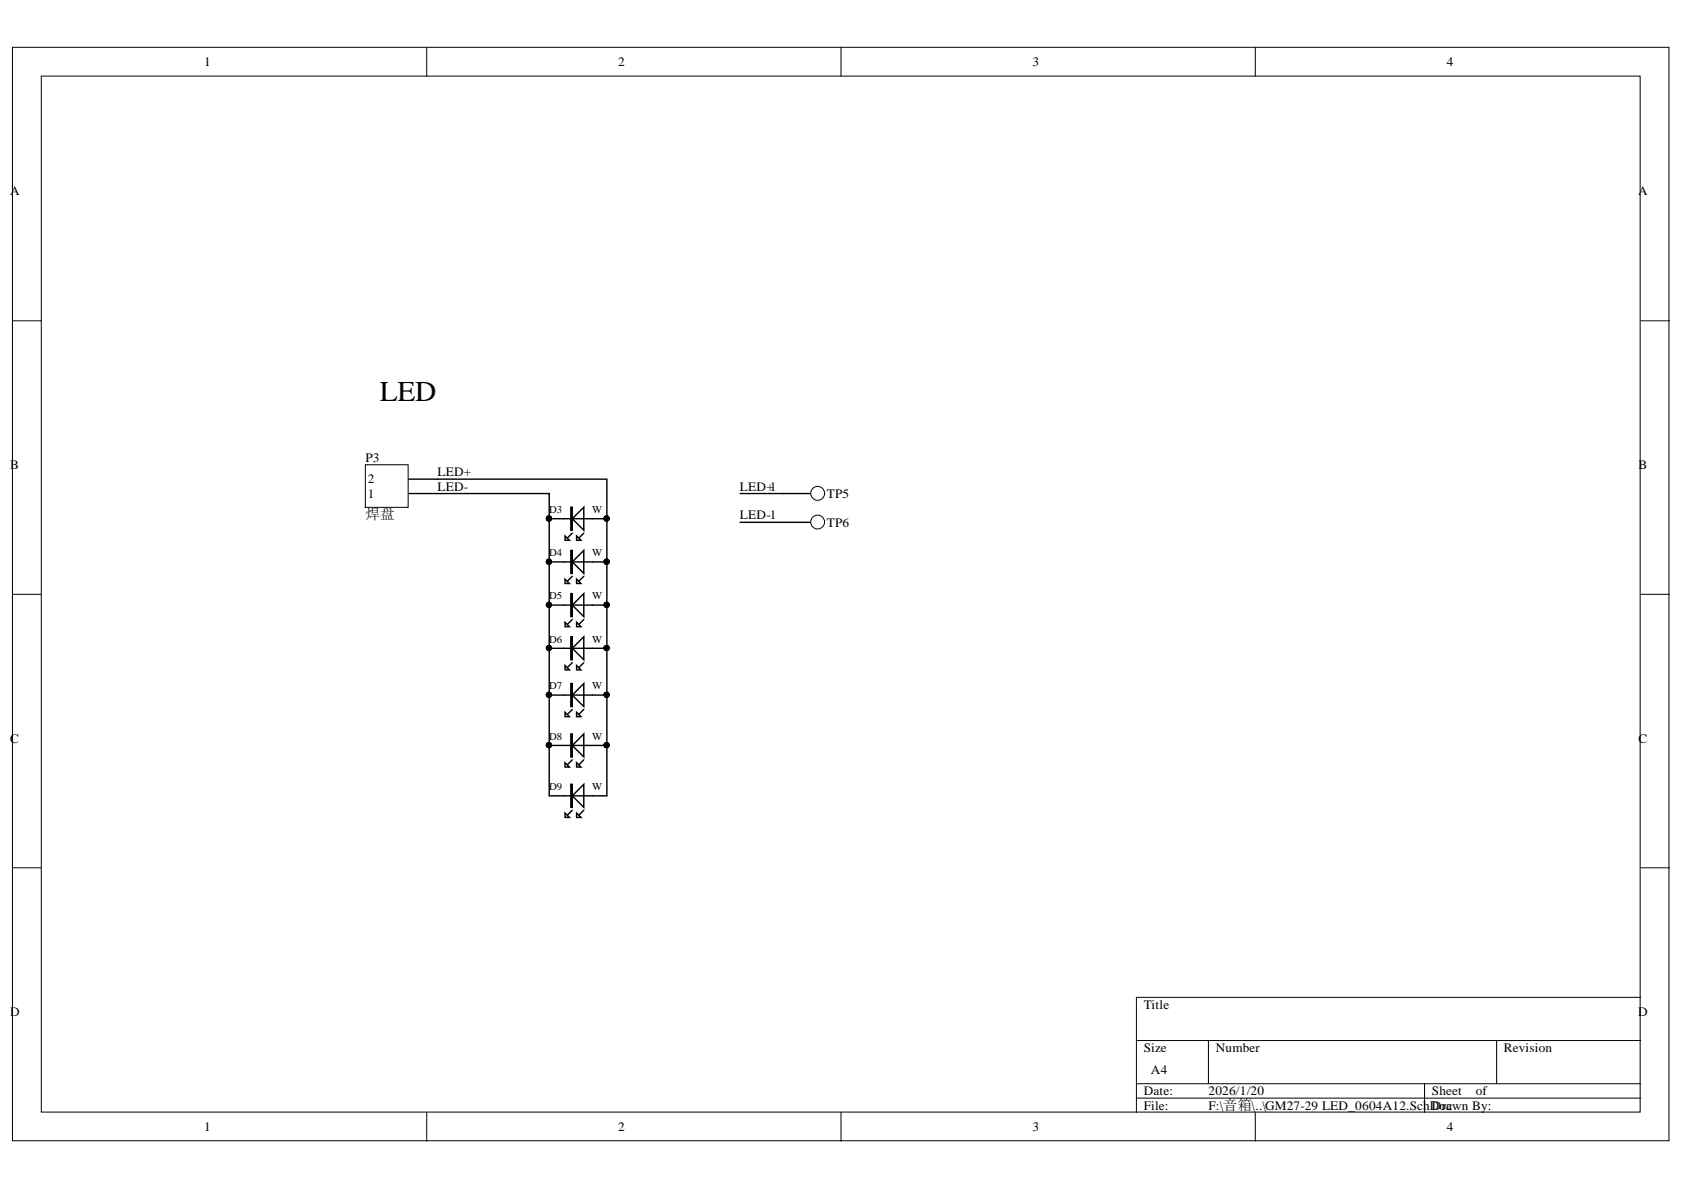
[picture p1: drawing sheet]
<svg xmlns="http://www.w3.org/2000/svg" width="297mm" height="210mm" viewBox="0 0 297 210" stroke-linecap="round" stroke-linejoin="round" font-family="sans-serif">
<defs><g id="words">
<text font-size="5.1" x="67" y="70.7">LED</text>
<text font-size="2.5" x="64.5" y="91.6">焊盘</text>
<g font-size="2.3">
<text x="36" y="11.7">1</text>
<text x="109" y="11.7">2</text>
<text x="182.1" y="11.7">3</text>
<text x="255.2" y="11.7">4</text>
<text x="1.8" y="34.5">A</text>
<text x="289" y="34.5">A</text>
<text x="1.8" y="82.7">B</text>
<text x="64.5" y="81.5">P3</text>
<text x="289" y="82.7">B</text>
<text x="64.9" y="87.8">1</text>
<text x="64.9" y="85.3">2</text>
<text x="77.1" y="84">LED+</text>
<text x="77.1" y="86.5">LED-</text>
<text x="130.5" y="86.5">LED+1</text>
<text x="145.8" y="87.8">TP5</text>
<text x="130.5" y="91.6">LED-1</text>
<text x="145.8" y="92.9">TP6</text>
<text x="1.8" y="131">C</text>
<text x="289" y="131">C</text>
<text x="1.8" y="179.3">D</text>
<text x="201.7" y="178">Title</text>
<text x="289" y="179.3">D</text>
<text x="201.7" y="185.6">Size</text>
<text x="214.4" y="185.6">Number</text>
<text x="265.3" y="185.6">Revision</text>
<text x="203" y="189.4">A4</text>
<text x="201.7" y="193.2">Date:</text>
<text x="201.7" y="195.7">File:</text>
<text x="213.2" y="193.2">2026/1/20</text>
<text x="213.2" y="195.7">F:\音箱\..\GM27-29 LED_0604A12.SchDoc</text>
<text x="252.6" y="193.2">Sheet</text>
<text x="252.6" y="195.7">Drawn By:</text>
<text x="260.3" y="193.2">of</text>
<text x="36" y="199.5">1</text>
<text x="109" y="199.5">2</text>
<text x="182.1" y="199.5">3</text>
<text x="255.2" y="199.5">4</text>
</g>
<g font-size="1.9">
<text x="96.9" y="90.4">D3</text>
<text x="104.5" y="90.4">W</text>
<text x="96.9" y="98.1">D4</text>
<text x="104.5" y="98.1">W</text>
<text x="96.9" y="105.7">D5</text>
<text x="104.5" y="105.7">W</text>
<text x="96.9" y="113.3">D6</text>
<text x="104.5" y="113.3">W</text>
<text x="96.9" y="121.5">D7</text>
<text x="104.5" y="121.5">W</text>
<text x="96.9" y="130.5">D8</text>
<text x="104.5" y="130.5">W</text>
<text x="96.9" y="139.4">D9</text>
<text x="104.5" y="139.4">W</text>
</g>
</g></defs>
<g fill="#fff" stroke="#000" stroke-width=".18">
<path d="M2.2 8.3h292.2v192.9h-292.2z"/>
<path d="M7.3 13.4h282v182.8h-282z"/>
</g>
<g fill="none" stroke="#000" stroke-width=".18">
<path d="M75.3 8.3v5.1M148.3 8.3v5.1M221.4 8.3v5.1M2.2 56.6h5.1M289.4 56.6h5.1M2.2 104.8h5.1M289.4 104.8h5.1M2.2 153.1h5.1M289.4 153.1h5.1M289.4 175.9h-89v20.3M75.3 196.2v5.1M148.3 196.2v5.1"/>
<path d="M200.4 183.5h89M200.4 191.2h89M200.4 193.7h89M213.2 183.5v7.7M221.4 196.2v5.1M251.3 191.2v5M264 183.5v7.7"/>
</g>
<path d="M64.4 82h7.6v7.5h-7.6z" fill="#fff" stroke="#000" stroke-width=".18"/>
<path d="M72.1 87.1h5.1M72.1 84.5h5.1M96.9 91.5h2.5M100.9 94l-1 1.1M103 94l-1 1.1M104.5 91.5h2.5" fill="none" stroke="#000" stroke-width=".25"/>
<g fill="#000" stroke="#000" stroke-width=".18">
<circle cx="96.8" cy="91.5" r=".46"/>
<circle cx="107" cy="91.5" r=".46"/>
</g>
<path d="M100.9 91.5l2.1-2v4z" fill="#fff"/>
<path d="M100.9 91.5l2.1-2v4z" fill="none" stroke="#000" stroke-width=".25"/>
<path d="M100.7 89.5h.2v4h-.2z" fill-rule="evenodd" fill="#fff"/>
<path d="M100.7 89.5h.2v4h-.2z" fill="none" stroke="#000" stroke-width=".25"/>
<path d="M99.7 94.5l.7 .8h-.7z" fill="#fff"/>
<path d="M99.7 94.5l.7 .8h-.7z" fill="none" stroke="#000" stroke-width=".25"/>
<path d="M101.7 94.5l.8 .8h-.8z" fill="#fff"/>
<path d="M96.9 99.1h2.5M99.4 91.5h5.1M101.7 94.5l.8 .8h-.8zM104.5 99.1h2.5M100.9 101.7l-1 1M103 101.7l-1 1" fill="none" stroke="#000" stroke-width=".25"/>
<g fill="#000" stroke="#000" stroke-width=".18">
<circle cx="96.8" cy="99.1" r=".46"/>
<circle cx="96.8" cy="91.5" r=".46"/>
<circle cx="107" cy="99.1" r=".46"/>
<circle cx="107" cy="91.5" r=".46"/>
</g>
<path d="M100.9 99.1l2.1-2v4z" fill="#fff"/>
<path d="M100.9 99.1l2.1-2v4z" fill="none" stroke="#000" stroke-width=".25"/>
<path d="M100.7 97.1h.2v4h-.2z" fill-rule="evenodd" fill="#fff"/>
<path d="M100.7 97.1h.2v4h-.2z" fill="none" stroke="#000" stroke-width=".25"/>
<path d="M99.7 102.2l.7 .7h-.7z" fill="#fff"/>
<path d="M99.7 102.2l.7 .7h-.7z" fill="none" stroke="#000" stroke-width=".25"/>
<path d="M101.7 102.2l.8 .7h-.8z" fill="#fff"/>
<path d="M99.4 99.1h5.1M96.9 106.7h2.5M100.9 109.3l-1 1M101.7 102.2l.8 .7h-.8zM103 109.3l-1 1M104.5 106.7h2.5" fill="none" stroke="#000" stroke-width=".25"/>
<g fill="#000" stroke="#000" stroke-width=".18">
<circle cx="96.8" cy="99.1" r=".46"/>
<circle cx="107" cy="99.1" r=".46"/>
<circle cx="96.8" cy="106.7" r=".46"/>
<circle cx="107" cy="106.7" r=".46"/>
</g>
<path d="M100.9 106.7l2.1-2v4.1z" fill="#fff"/>
<path d="M100.9 106.7l2.1-2v4.1z" fill="none" stroke="#000" stroke-width=".25"/>
<path d="M100.7 104.7h.2v4.1h-.2z" fill-rule="evenodd" fill="#fff"/>
<path d="M100.7 104.7h.2v4.1h-.2z" fill="none" stroke="#000" stroke-width=".25"/>
<path d="M99.7 109.8l.7 .7h-.7z" fill="#fff"/>
<path d="M99.7 109.8l.7 .7h-.7z" fill="none" stroke="#000" stroke-width=".25"/>
<path d="M101.7 109.8l.8 .7h-.8z" fill="#fff"/>
<path d="M96.9 114.4h2.5M99.4 106.7h5.1M100.9 116.9l-1 1M101.7 109.8l.8 .7h-.8zM103 116.9l-1 1M104.5 114.4h2.5" fill="none" stroke="#000" stroke-width=".25"/>
<g fill="#000" stroke="#000" stroke-width=".18">
<circle cx="96.8" cy="114.3" r=".46"/>
<circle cx="96.8" cy="106.7" r=".46"/>
<circle cx="107" cy="114.3" r=".46"/>
<circle cx="107" cy="106.7" r=".46"/>
</g>
<path d="M100.9 114.4l2.1-2.1v4.1z" fill="#fff"/>
<path d="M100.9 114.4l2.1-2.1v4.1z" fill="none" stroke="#000" stroke-width=".25"/>
<path d="M100.7 112.3h.2v4.1h-.2z" fill-rule="evenodd" fill="#fff"/>
<path d="M100.7 112.3h.2v4.1h-.2z" fill="none" stroke="#000" stroke-width=".25"/>
<path d="M99.7 117.4l.7 .8h-.7z" fill="#fff"/>
<path d="M99.7 117.4l.7 .8h-.7z" fill="none" stroke="#000" stroke-width=".25"/>
<path d="M101.7 117.4l.8 .8h-.8z" fill="#fff"/>
<path d="M99.4 114.4h5.1M101.7 117.4l.8 .8h-.8zM96.9 122.6h2.5M100.9 125.1l-1 1.1M103 125.1l-1 1.1M104.5 122.6h2.5" fill="none" stroke="#000" stroke-width=".25"/>
<g fill="#000" stroke="#000" stroke-width=".18">
<circle cx="96.8" cy="114.3" r=".46"/>
<circle cx="107" cy="114.3" r=".46"/>
<circle cx="96.8" cy="122.6" r=".46"/>
<circle cx="107" cy="122.6" r=".46"/>
</g>
<path d="M100.9 122.6l2.1-2v4z" fill="#fff"/>
<path d="M100.9 122.6l2.1-2v4z" fill="none" stroke="#000" stroke-width=".25"/>
<path d="M100.7 120.6h.2v4h-.2z" fill-rule="evenodd" fill="#fff"/>
<path d="M100.7 120.6h.2v4h-.2z" fill="none" stroke="#000" stroke-width=".25"/>
<path d="M99.7 125.6l.7 .8h-.7z" fill="#fff"/>
<path d="M99.7 125.6l.7 .8h-.7z" fill="none" stroke="#000" stroke-width=".25"/>
<path d="M101.7 125.6l.8 .8h-.8z" fill="#fff"/>
<path d="M96.9 131.5h2.5M99.4 122.6h5.1M100.9 134l-1 1M101.7 125.6l.8 .8h-.8zM103 134l-1 1M104.5 131.5h2.5" fill="none" stroke="#000" stroke-width=".25"/>
<g fill="#000" stroke="#000" stroke-width=".18">
<circle cx="96.8" cy="131.4" r=".46"/>
<circle cx="96.8" cy="122.6" r=".46"/>
<circle cx="107" cy="131.4" r=".46"/>
<circle cx="107" cy="122.6" r=".46"/>
</g>
<path d="M100.9 131.5l2.1-2v4z" fill="#fff"/>
<path d="M100.9 131.5l2.1-2v4z" fill="none" stroke="#000" stroke-width=".25"/>
<path d="M100.7 129.5h.2v4h-.2z" fill-rule="evenodd" fill="#fff"/>
<path d="M100.7 129.5h.2v4h-.2z" fill="none" stroke="#000" stroke-width=".25"/>
<path d="M99.7 134.5l.7 .8h-.7z" fill="#fff"/>
<path d="M99.7 134.5l.7 .8h-.7z" fill="none" stroke="#000" stroke-width=".25"/>
<path d="M101.7 134.5l.8 .8h-.8z" fill="#fff"/>
<path d="M99.4 131.5h5.1M101.7 134.5l.8 .8h-.8zM96.9 140.4h2.5M100.9 142.9l-1 1M103 142.9l-1 1M104.5 140.4h2.5" fill="none" stroke="#000" stroke-width=".25"/>
<g fill="#000" stroke="#000" stroke-width=".18">
<circle cx="96.8" cy="131.4" r=".46"/>
<circle cx="107" cy="131.4" r=".46"/>
</g>
<path d="M100.9 140.4l2.1-2.1v4.1z" fill="#fff"/>
<path d="M100.9 140.4l2.1-2.1v4.1z" fill="none" stroke="#000" stroke-width=".25"/>
<path d="M100.7 138.3h.2v4.1h-.2z" fill-rule="evenodd" fill="#fff"/>
<path d="M100.7 138.3h.2v4.1h-.2z" fill="none" stroke="#000" stroke-width=".25"/>
<path d="M99.7 143.4l.7 .8h-.7z" fill="#fff"/>
<path d="M99.7 143.4l.7 .8h-.7z" fill="none" stroke="#000" stroke-width=".25"/>
<path d="M101.7 143.4l.8 .8h-.8z" fill="#fff"/>
<path d="M138.2 87.1h5.1M99.4 140.4h5.1M101.7 143.4l.8 .8h-.8z" fill="none" stroke="#000" stroke-width=".25"/>
<circle cx="144.2" cy="87" r="1.23" fill="#fff" stroke="#000" stroke-width=".18"/>
<path d="M138.2 92.1h5.1" fill="none" stroke="#000" stroke-width=".25"/>
<circle cx="144.2" cy="92.1" r="1.22" fill="#fff" stroke="#000" stroke-width=".18"/>
<path d="M77.2 84.5h29.8v55.9M77.2 87.1h19.7v53.3M130.6 87.1h7.6M130.6 92.1h7.6" fill="none" stroke="#000" stroke-width=".25"/>
<g fill="#000" stroke="#000" stroke-width=".18">
<circle cx="96.8" cy="99.1" r=".46"/>
<circle cx="96.8" cy="91.5" r=".46"/>
<circle cx="107" cy="99.1" r=".46"/>
<circle cx="107" cy="91.5" r=".46"/>
<circle cx="96.8" cy="114.3" r=".46"/>
<circle cx="96.8" cy="106.7" r=".46"/>
<circle cx="107" cy="114.3" r=".46"/>
<circle cx="107" cy="106.7" r=".46"/>
<circle cx="96.8" cy="131.4" r=".46"/>
<circle cx="96.8" cy="122.6" r=".46"/>
<circle cx="107" cy="131.4" r=".46"/>
<circle cx="107" cy="122.6" r=".46"/>
</g>
<use href="#words"/>
</svg>
